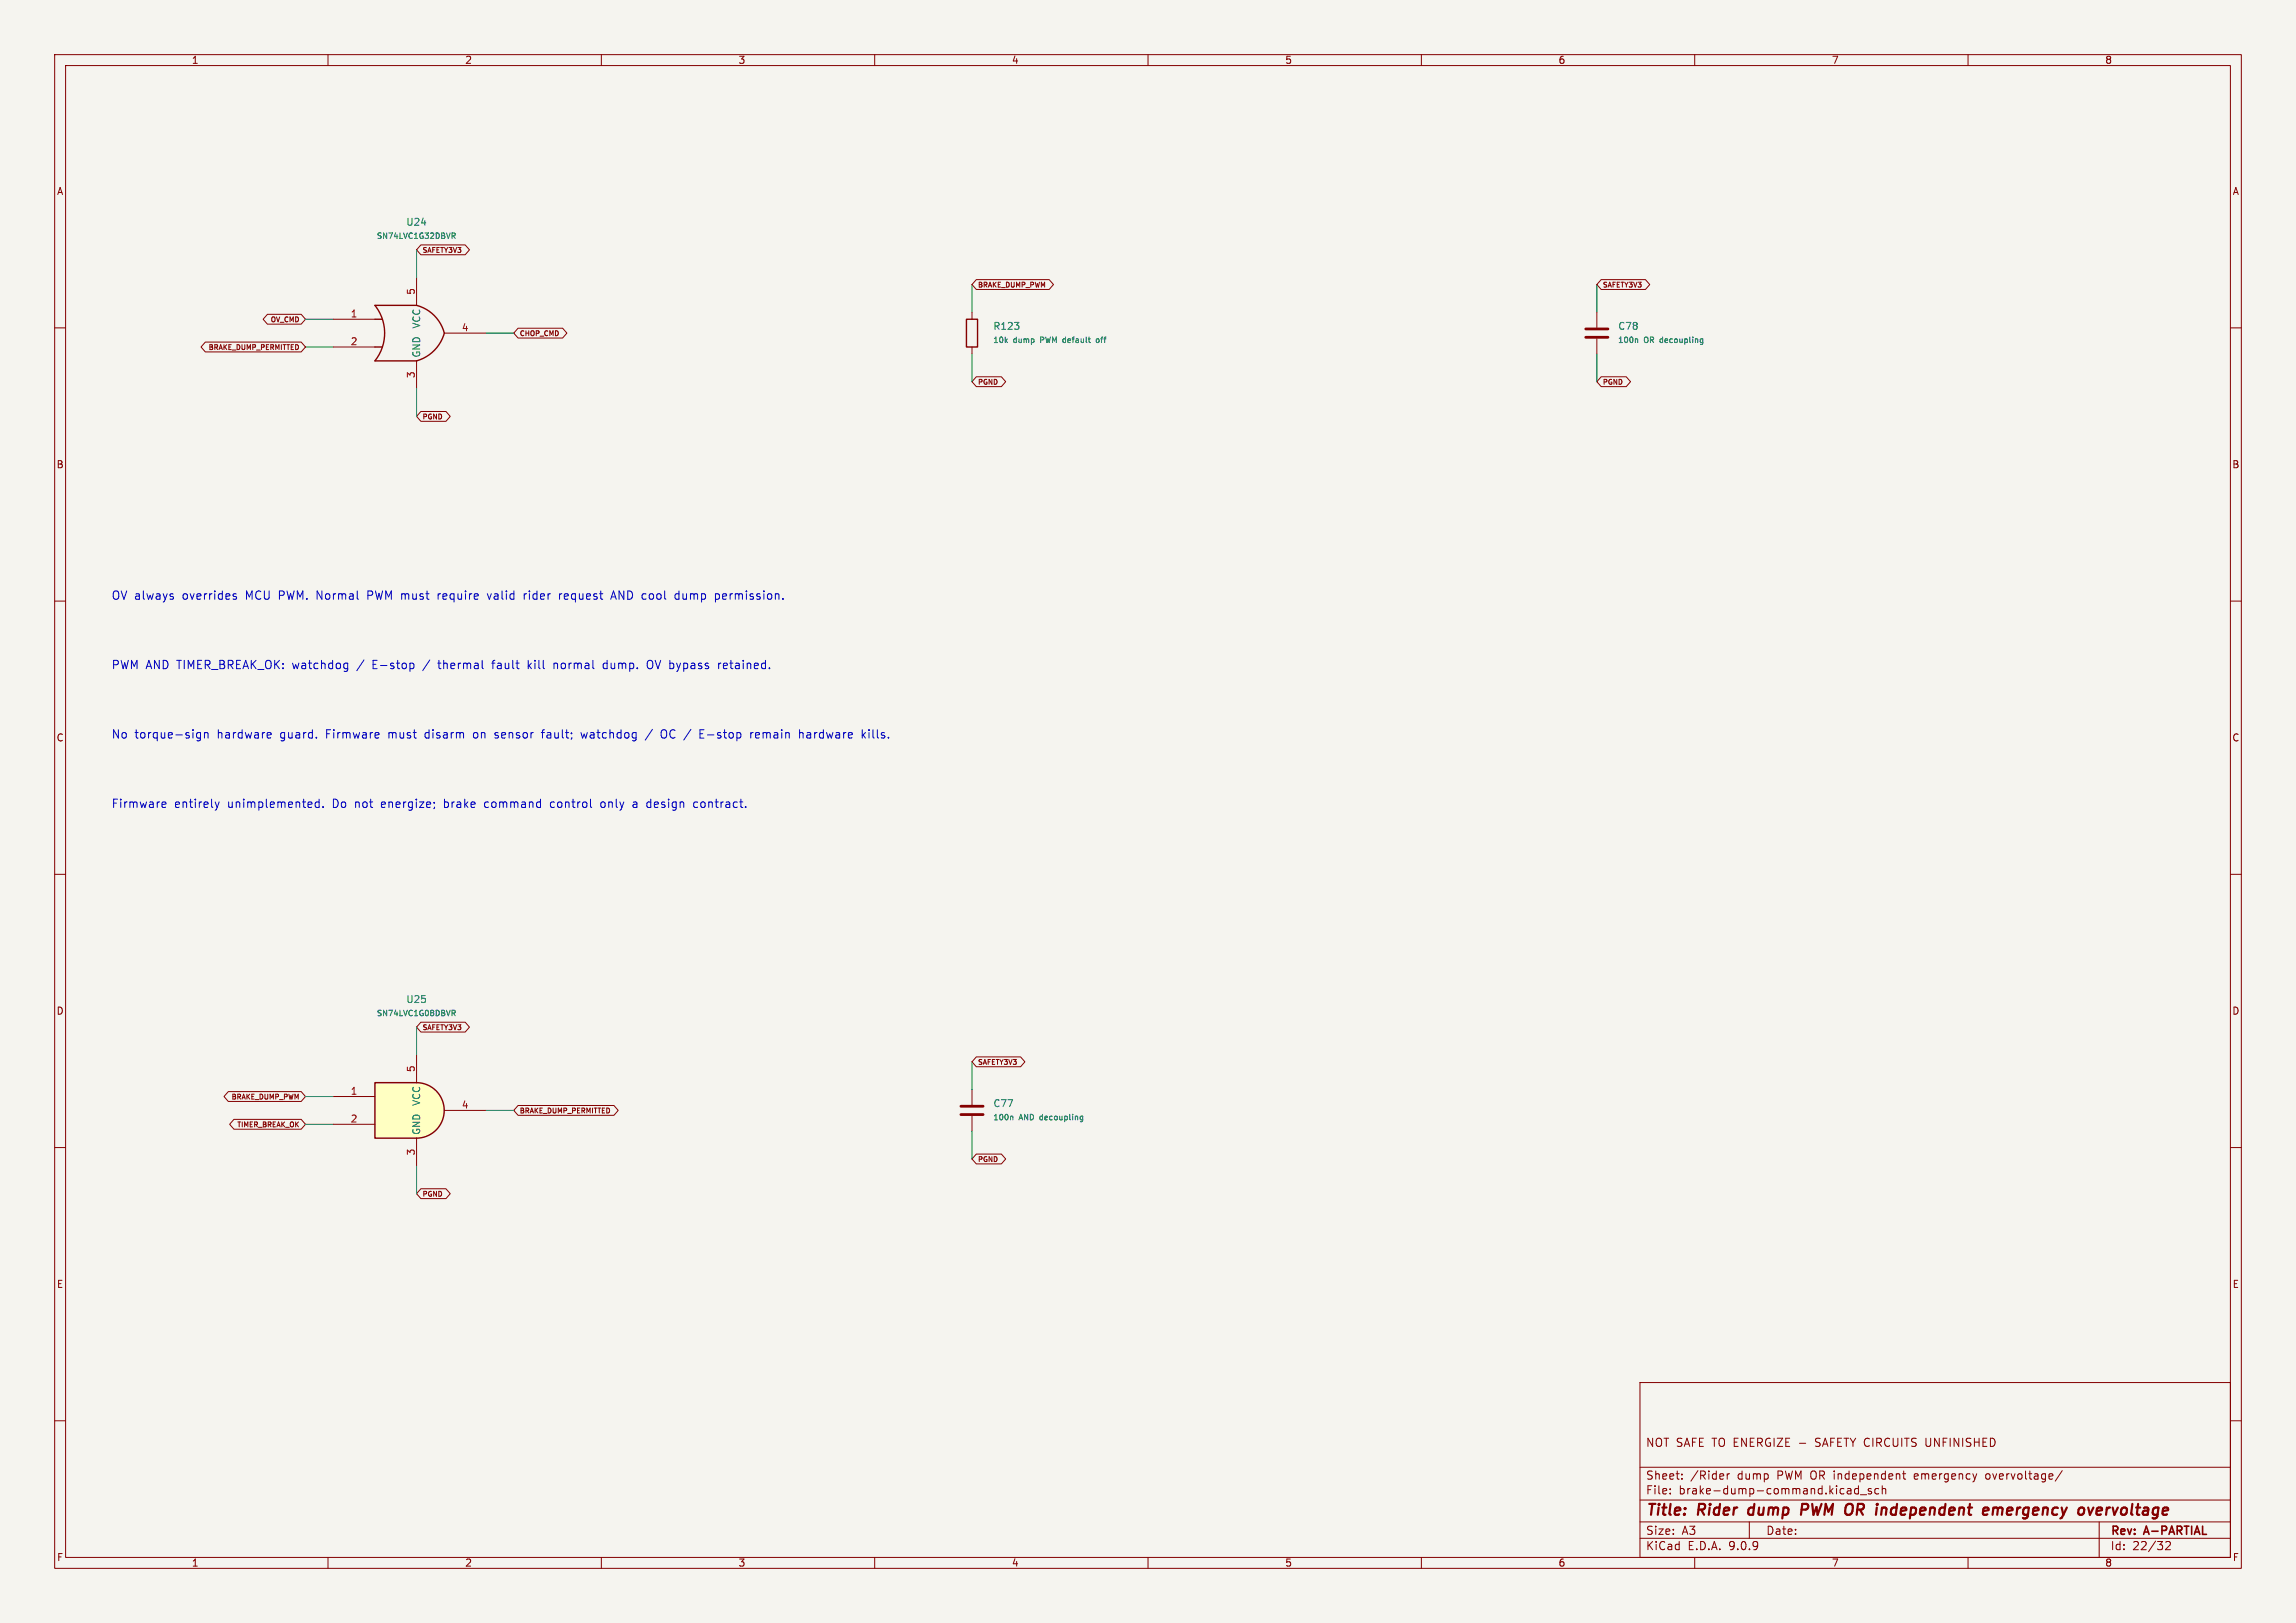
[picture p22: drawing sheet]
<svg xmlns="http://www.w3.org/2000/svg" width="420mm" height="297mm" viewBox="0 0 420 297" stroke-linecap="round" stroke-linejoin="round" font-family="sans-serif">
<defs><g id="words">
<g font-size="2.8" fill="#840000">
<text x="301" y="277.9">Title:</text>
<text x="310.6" y="277.9">Rider</text>
<text x="320.7" y="277.9">dump</text>
<text x="331.1" y="277.9">PWM OR</text>
<text x="346.4" y="277.9">independent</text>
<text x="366.8" y="277.9">emergency</text>
<text x="385.1" y="277.9">overvoltage</text>
</g>
<g font-size="2.1" fill="#0000c2">
<text x="20.3" y="110">OV always</text>
<text x="33.4" y="110">overrides</text>
<text x="45.1" y="110">MCU PWM. Normal</text>
<text x="67.8" y="110">PWM must</text>
<text x="80.9" y="110">require</text>
<text x="90.2" y="110">valid</text>
<text x="97" y="110">rider</text>
<text x="103.6" y="110">request</text>
<text x="113.3" y="110">AND cool</text>
<text x="125.2" y="110">dump</text>
<text x="132.7" y="110">permission.</text>
<text x="20.3" y="122.7">PWM AND TIMER_BREAK_OK: watchdog</text>
<text x="65.6" y="122.7">/</text>
<text x="68.5" y="122.7">E-stop</text>
<text x="78" y="122.7">/</text>
<text x="80.9" y="122.7">thermal</text>
<text x="90.9" y="122.7">fault</text>
<text x="97.5" y="122.7">kill</text>
<text x="102.4" y="122.7">normal</text>
<text x="111.6" y="122.7">dump.</text>
<text x="119.8" y="122.7">OV bypass</text>
<text x="133.1" y="122.7">retained.</text>
<text x="20.3" y="135.4">No</text>
<text x="24.6" y="135.4">torque-sign</text>
<text x="39.8" y="135.4">hardware</text>
<text x="51.4" y="135.4">guard.</text>
<text x="59.9" y="135.4">Firmware</text>
<text x="71.4" y="135.4">must</text>
<text x="78.3" y="135.4">disarm</text>
<text x="87.3" y="135.4">on</text>
<text x="91.4" y="135.4">sensor</text>
<text x="100.1" y="135.4">fault;</text>
<text x="107.5" y="135.4">watchdog</text>
<text x="122.4" y="135.4">OC /</text>
<text x="129.7" y="135.4">E-stop</text>
<text x="139.2" y="135.4">remain</text>
<text x="148.2" y="135.4">hardware</text>
<text x="159.9" y="135.4">kills.</text>
<text x="20.3" y="148.1">Firmware</text>
<text x="31.9" y="148.1">entirely</text>
<text x="41.7" y="148.1">unimplemented.</text>
<text x="61" y="148.1">Do</text>
<text x="65.2" y="148.1">not</text>
<text x="70.1" y="148.1">energize;</text>
<text x="81.8" y="148.1">brake</text>
<text x="89.3" y="148.1">command</text>
<text x="101.5" y="148.1">control</text>
<text x="110.9" y="148.1">only</text>
<text x="116.9" y="148.1">a</text>
<text x="119.6" y="148.1">design</text>
<text x="128.3" y="148.1">contract.</text>
</g>
<g font-size="2.1" fill="#840000">
<text x="301" y="265">NOT SAFE TO ENERGIZE -</text>
<text x="332.5" y="265">SAFETY CIRCUITS</text>
<text x="352.9" y="265">UNFINISHED</text>
<text x="301" y="273.7">File:</text>
<text x="301" y="271">Sheet:</text>
<text x="307.1" y="273.7">brake-dump-command.kicad_sch</text>
<text x="309.2" y="271">/Rider</text>
<text x="317.9" y="271">dump</text>
<text x="325.2" y="271">PWM OR independent</text>
<text x="350.7" y="271">emergency</text>
<text x="363.9" y="271">overvoltage/</text>
<text x="301" y="281.1">Size:</text>
<text x="307.6" y="281.1">A3</text>
<text x="323" y="281.1">Date:</text>
<text x="386" y="281.3">Rev:</text>
<text x="392.4" y="281.3">A-PARTIAL</text>
<text x="301" y="283.9">KiCad</text>
<text x="308.7" y="283.9">E.D.A.</text>
<text x="316.3" y="283.9">9.0.9</text>
<text x="386" y="283.9">Id:</text>
<text x="390.1" y="283.9">22/32</text>
</g>
<g font-size="1.8" fill="#840000">
<text x="35" y="11.9">1</text>
<text x="85" y="11.9">2</text>
<text x="135" y="11.9">3</text>
<text x="185" y="11.9">4</text>
<text x="235" y="11.9">5</text>
<text x="285" y="11.9">6</text>
<text x="335" y="11.9">7</text>
<text x="385" y="11.9">8</text>
<text x="10.3" y="35.9">A</text>
<text x="408.3" y="35.9">A</text>
<text x="10.3" y="85.9">B</text>
<text x="408.2" y="85.9">B</text>
<text x="10.3" y="135.9">C</text>
<text x="408.2" y="135.9">C</text>
<text x="10.3" y="185.9">D</text>
<text x="408.2" y="185.9">D</text>
<text x="10.3" y="235.9">E</text>
<text x="408.3" y="235.9">E</text>
<text x="10.3" y="285.9">F</text>
<text x="35" y="286.9">1</text>
<text x="85" y="286.9">2</text>
<text x="135" y="286.9">3</text>
<text x="185" y="286.9">4</text>
<text x="235" y="286.9">5</text>
<text x="285" y="286.9">6</text>
<text x="335" y="286.9">7</text>
<text x="385" y="286.9">8</text>
<text x="408.3" y="285.9">F</text>
</g>
<g font-size="1.8" fill="#006464">
<text x="74.2" y="41.5">U24</text>
<text x="77.1" y="65.5" transform="rotate(-90 77.1 65.5)">GND</text>
<text x="77.1" y="60.2" transform="rotate(-90 77.1 60.2)">VCC</text>
<text x="181.6" y="60.6">R123</text>
<text x="295.9" y="60.6">C78</text>
<text x="74.2" y="183.7">U25</text>
<text x="77.1" y="202.5" transform="rotate(-90 77.1 202.5)">VCC</text>
<text x="181.6" y="202.8">C77</text>
<text x="77.1" y="207.8" transform="rotate(-90 77.1 207.8)">GND</text>
</g>
<g font-size="1.8" fill="#a90000">
<text x="64.1" y="58.2">1</text>
<text x="75.9" y="54" transform="rotate(-90 75.9 54)">5</text>
<text x="64.1" y="63.2">2</text>
<text x="84.4" y="60.7">4</text>
<text x="75.9" y="69.3" transform="rotate(-90 75.9 69.3)">3</text>
<text x="75.9" y="196.3" transform="rotate(-90 75.9 196.3)">5</text>
<text x="64.1" y="200.4">1</text>
<text x="84.4" y="202.9">4</text>
<text x="64.1" y="205.5">2</text>
<text x="75.9" y="211.5" transform="rotate(-90 75.9 211.5)">3</text>
</g>
<g font-size="1.4" fill="#006464">
<text x="68.8" y="43.9">SN74LVC1G32DBVR</text>
<text x="181.6" y="63">10k</text>
<text x="185.4" y="63">dump</text>
<text x="190.5" y="63">PWM default</text>
<text x="201.2" y="63">off</text>
<text x="295.9" y="63">100n</text>
<text x="300.7" y="63">OR decoupling</text>
<text x="68.8" y="186.2">SN74LVC1G08DBVR</text>
<text x="181.6" y="205.2">100n</text>
<text x="186.4" y="205.2">AND</text>
<text x="190.4" y="205.2">decoupling</text>
</g>
<g font-size="1.3" fill="#840000">
<text x="77.2" y="46.5">SAFETY3V3</text>
<text x="178.8" y="52.8">BRAKE_DUMP_PWM</text>
<text x="293.1" y="52.8">SAFETY3V3</text>
<text x="49.4" y="59.2">OV_CMD</text>
<text x="38" y="64.2">BRAKE_DUMP_PERMITTED</text>
<text x="95" y="61.7">CHOP_CMD</text>
<text x="178.8" y="70.6">PGND</text>
<text x="293.1" y="70.6">PGND</text>
<text x="77.2" y="76.9">PGND</text>
<text x="77.2" y="188.7">SAFETY3V3</text>
<text x="178.8" y="195.1">SAFETY3V3</text>
<text x="42.2" y="201.4">BRAKE_DUMP_PWM</text>
<text x="95" y="203.9">BRAKE_DUMP_PERMITTED</text>
<text x="43.2" y="206.5">TIMER_BREAK_OK</text>
<text x="178.8" y="212.8">PGND</text>
<text x="77.2" y="219.2">PGND</text>
</g>
</g></defs>
<path d="M0 0h420v297h-420z" fill="#f5f4ef" stroke="#f5f4ef" stroke-width=".18"/>
<g fill="none" stroke="#840000" stroke-width=".18">
<path d="M10 10h400v277h-400zM12 12h396v273h-396zM60 10v2M110 10v2M160 10v2M210 10v2M260 10v2M310 10v2M360 10v2M177.8 57.2v1.2M292.1 57.2v2.7M10 60h2"/>
<path d="M177.8 63.5v1.3M292.1 62v2.8M408 60h2M10 110h2M408 110h2M10 160h2M408 160h2M177.8 199.4v2.8M10 210h2M177.8 204.2v2.8M408 210h2M300 253h108v32h-108z"/>
<path d="M10 260h2M300 278.5h108M300 274.5h108M300 268.5h108M305.5 273.2v.2M305.5 272.5v.1M307.7 270.5v.2M307.7 269.8v.1M315.9 269.7v1M316.4 269.7l-.3 .1-.2 .2M320 278.5v3M338.5 272.5l.1 .9"/>
<path d="M338.6 273.3l-.2 .1M338.6 272.7l-.2 .1M339.9 271.9v1.5M339.9 272.5l-.4-.1-.3 .3v.4l.2 .2h.5M340.3 273.5h1.1M342.3 272.5l-.4-.1-.2 .2 .1 .2 .5 .2v.3h-.6M343.7 272.5l-.5-.1-.3 .3v.4l.2 .2h.6M344.3 272.5l.2-.1 .4 .1v.9M344.3 271.9v1.5M348 269.7h.6M348.2 269.2v1.3l.4 .2M352.3 263.2v1.2l.1 .2"/>
<path d="M363.3 269.8v.7M377.2 269.1l-1.3 1.9M384 278.5v6.5M408 260h2M60 285v2M110 285v2M160 285v2M210 285v2M260 285v2M300 281.5h108M310 285v2M360 285v2"/>
<path d="M396.2 282.2l.5-.1 .2 .1 .1 .3-.9 1.1h.9"/>
</g>
<path d="M320 276.1l-.2 .7 .3 .4M330.4 275.2h-.7l-.3 2M330.5 276.2l-1 .1M364.6 276.1a.49 .49 0 0 1 .9 .1M364.6 275.9l-.1 1.3M365.5 276.2l-.2 1M366.1 275.9l-.5 .1-.1 .2M382.9 275.9l-.6 1.3M384.4 276l-.1-.1-.6 .1-.2 .9 .2 .3 .6-.1M384.5 276.3l-1 .2" fill="none" stroke="#840000" stroke-width=".4"/>
<path d="M290.1 60.2h4M290.1 61.7h4M175.8 202.4h4M175.8 204h4" fill="none" stroke="#840000" stroke-width=".51"/>
<path d="M200.9 62l-.4 .2 .1 .4 .3 .1M299.3 62l.3 .2v.5M311 62.6h.5M311.5 62.1h-.5M311.5 62v.8l-.2 .2h-.3M185 204.3l.3 .1v.5M197.6 204.8l.5 .1M198.1 204.3l-.5 .1M198.1 204.3v.8l-.2 .2-.3-.1" fill="none" stroke="#006464" stroke-width=".18"/>
<path d="M176.8 58.4h2v5.1h-2z" fill="none" stroke="#840000" stroke-width=".25"/>
<g fill="#ffffc2">
<path d="M68.6 58.4h1.2z"/>
<path d="M68.6 63.5h1.2z"/>
</g>
<path d="M68.6 55.9h7.6M68.6 66h7.6" fill="none" stroke="#ffffc2" stroke-width=".18"/>
<path d="M68.6 55.9h7.6a7.1 7.1 0 0 1 5.1 5.1 7.4 7.4 0 0 1-5.1 5h-7.6a8.1 8.1 0 0 0 0-10.1zM68.6 58.4h1.2M68.6 63.5h1.2" fill="none" stroke="#840000" stroke-width=".25"/>
<path d="M61 58.4h7.6M76.2 50.8v5.1M61 63.5h7.6M76.2 66v5.1M81.3 61h7.6" fill="none" stroke="#840000" stroke-width=".18"/>
<path d="M82.7 42.6h.4l.2 .2-.1 .3-.5 .1M82.9 43.2l.4 .4" fill="none" stroke="#006464" stroke-width=".18"/>
<path d="M76.2 198.1a5.1 5.1 0 0 1 5.1 5.1 5.1 5.1 0 0 1-5.1 5.1z" fill="#ffffc2" stroke="#ffffc2" stroke-width=".18"/>
<path d="M68.6 198.1h7.6v10.2h-7.6z" fill="#ffffc2"/>
<path d="M68.6 198.1h7.6a5.1 5.1 0 0 1 5.1 5.1 5.1 5.1 0 0 1-5.1 5.1h-7.6z" fill="none" stroke="#840000" stroke-width=".25"/>
<g fill="none" stroke="#840000" stroke-width=".18">
<path d="M48.9 57.5h6.2l.8 .9-.8 .9h-6.2l-.8-.9zM77 44.8h8.1l.8 .9-.8 .9h-8.1l-.8-.9zM178.6 51.2h13.3l.8 .9-.8 .9h-13.3l-.8-.9zM292.9 51.2h8.1l.8 .9-.8 .9h-8.1l-.8-.9zM37.6 62.6h17.5l.8 .9-.8 .9h-17.5l-.8-.9zM77 75.3h4.6l.8 .9-.8 .9h-4.6l-.8-.9zM94.8 60.1h8.1l.8 .9-.8 .9h-8.1l-.8-.9zM178.6 68.9h4.6l.8 1-.8 .9h-4.6l-.8-.9zM292.9 68.9h4.6l.8 1-.8 .9h-4.6l-.8-.9zM41.8 199.8h13.3l.8 .9-.8 .9h-13.3l-.8-.9zM76.2 193v5.1M77 187.1h8.1l.8 .9-.8 .9h-8.1l-.8-.9z"/>
<path d="M178.6 193.4h8.1l.8 .9-.8 .9h-8.1l-.8-.9zM42.8 204.8h12.3l.8 .9-.8 .9h-12.3l-.8-.9zM61 200.7h7.6M61 205.7h7.6M76.2 208.3v5.1M77 217.5h4.6l.8 .9-.8 .9h-4.6l-.8-.9zM81.3 203.2h7.6M94.8 202.3h17.5l.8 .9-.8 .9h-17.5l-.8-.9zM178.6 211.2h4.6l.8 .9-.8 .9h-4.6l-.8-.9z"/>
</g>
<path d="M82.7 184.9h.4l.2 .2-.1 .2-.5 .1M82.9 185.4l.4 .5" fill="none" stroke="#006464" stroke-width=".18"/>
<g fill="none" stroke="#009600" stroke-width=".18">
<path d="M55.9 58.4h5.1M76.2 45.7v5.1M177.8 52.1v5.1M292.1 52.1v5.1M55.9 63.5h5.1M76.2 71.1v5.1M88.9 61h5.1M177.8 64.8v5.1M292.1 64.8v5.1M76.2 188v5M177.8 194.3v5.1M55.9 200.7h5.1"/>
<path d="M55.9 205.7h5.1M76.2 213.4v5M88.9 203.2h5.1M177.8 207v5.1"/>
</g>
<g fill="none" stroke="#0000c2" stroke-width=".18">
<path d="M31.7 109.2v.4M42.7 109.1l.4 .1 .2 .2-.1 .2-.4 .1M42.7 108.7h.5M80.1 108.7v1M80.4 108.7l-.3 .2M89.1 108.7l.4 1M95.9 108.7v1M96.3 108.7h-.3l-.1 .2M102.4 108.7v1M102.8 108.7h-.3l-.1 .2M111.7 109.7l.5-1.6 .5 1.6M111.9 109.2h.7"/>
<path d="M123.5 109.4l.3 .3 .4-.1M124.2 108.7h-.4l-.3 .2M124.2 108.1v1.6M131 108.7h.5l.1 .2-.1 .6-.5 .2M36.7 134.1v1.2l-.3 .3-.4-.1M36.7 134.1h-.5l-.2 .2v.5l.1 .2h.6M37.4 134.2l.2-.1h.4l.1 1M37.4 134.1v1M49.1 134.1h.4l.1 .3-.7 .2M49.5 135l-.4 .1M63.2 121.4h.4M63.6 121.4v1.2l-.3 .3"/>
<path d="M63.6 122.3l-.4 .1M75.1 121.4h.5l.1 .2-.1 .6-.5 .2M80.1 121.4h.6M86.7 134.2v.7M89.9 121.4h.6M90.2 120.9v1.5M90.5 135l.5 .1M90.7 134.1l-.2 .2 .2 .3M96.6 120.8v1.6M96.8 121.8l.4 .6M97.2 121.4l-.6 .5M99 134.1h.6"/>
<path d="M99.5 133.5l-.3 .3v1.3M101.3 121.4v1M101.9 121.4h-.3l-.3 .1M106.3 134.1l.3 1 .3-.8M111.1 121.4h-.5l-.3 .2v.5l.2 .2h.6M119.2 120.9a.51 .51 0 0 0-.5 0 .51 .51 0 0 0-.3 .5v.5a.51 .51 0 0 0 .3 .4 .51 .51 0 0 0 .5 0M119.3 133.5l-1.3 1.9M121.7 133.6a.51 .51 0 0 0-.5 0 .51 .51 0 0 0-.3 .5v.5a.51 .51 0 0 0 .3 .4 .51 .51 0 0 0 .5 0M128 135.1h.8M128 133.5h.8M128 134.3h.6M131.5 121.4v1"/>
<path d="M131.9 121.4h-.3l-.1 .2M132.8 121.4h-.3l-.2 .2 .1 .7 .4 .1M133.1 121.7l-.8 .2M137.3 134.1v1M137.8 134.1h-.3l-.2 .2M138.7 134.1h-.3l-.2 .2 .1 .7 .4 .1M138.9 134.4l-.7 .2M146.3 134.2l.2-.1h.3l.1 1M146.3 133.5v1.6M147.6 134.6v.4M157.9 134.5l.4 .6M158.3 134.1l-.6 .5"/>
<path d="M159 133.5v.2M159 134.1v1M29.7 147.7h.6M29.7 146.8h.4l.3 .3-.8 .2M39.4 146.8l.3 1M39.7 147.8l-.1 .3-.2 .2M40.1 146.8l-.4 1M58.4 146.8h-.5l-.3 .2v.5l.2 .2h.6M58.4 146.2v1.6M59.1 147.6v.2M79.4 146.8v.2M79.5 147.7l-.1 .2"/>
<path d="M88.7 146.9v.7M101 146.8l-.3 .2v.5l.3 .3M110.4 146.8h-.4l-.1 .2 .1 .6 .4 .2M116.3 146.8h-.4M116.4 147.2h-.4a.3 .3 0 0 0-.2 .3 .3 .3 0 0 0 .2 .3h.4M118.6 146.8h.4M119 147.7l-.4 .1M127.6 146.8h-.4l-.3 .2v.5l.1 .2h.6"/>
</g>
<use href="#words"/>
</svg>
